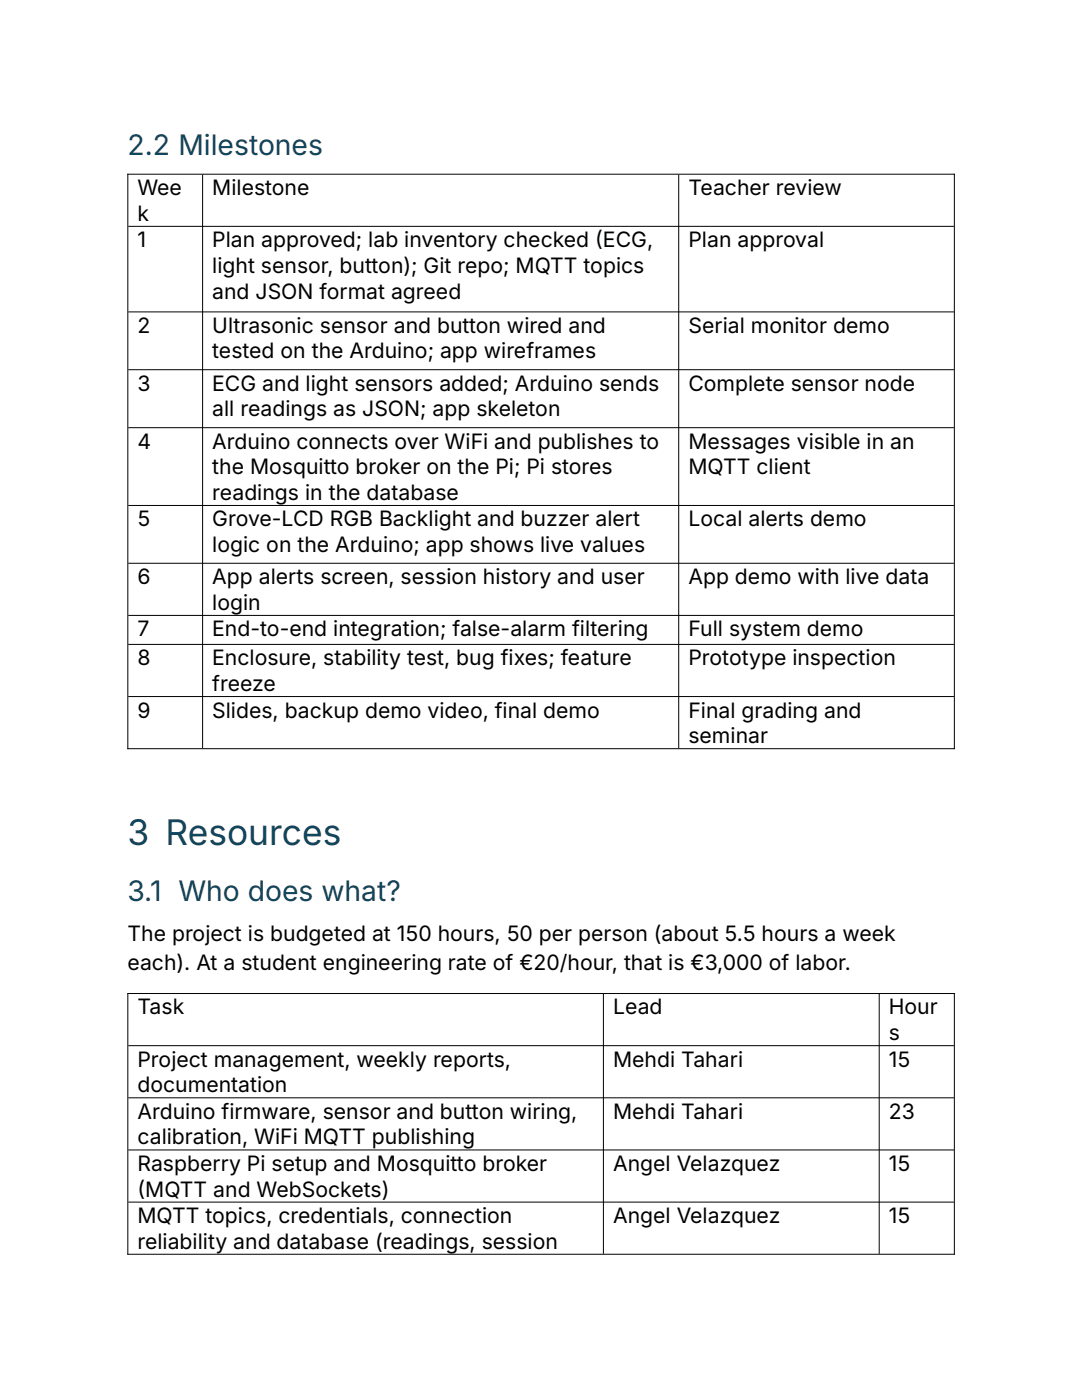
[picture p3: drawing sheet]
<svg xmlns="http://www.w3.org/2000/svg" width="216mm" height="279mm" viewBox="0 0 216 279" stroke-linecap="round" stroke-linejoin="round" font-family="sans-serif">
<defs><g id="words">
<text font-size="7.1" fill="#0f4761" x="25.4" y="168.6">3 Resources</text>
<g font-size="5.6" fill="#0f4761">
<text x="25.4" y="30.9">2.2 Milestones</text>
<text x="25.4" y="179.8">3.1 Who does what?</text>
</g>
<g font-size="4.2">
<text x="27.4" y="38.9">Wee</text>
<text x="42.4" y="38.9">Milestone</text>
<text x="137.4" y="38.9">Teacher review</text>
<text x="27.4" y="44.1">k</text>
<text x="27.4" y="49.4">1</text>
<text x="42.4" y="49.4">Plan approved; lab inventory checked (ECG,</text>
<text x="137.4" y="49.4">Plan approval</text>
<text x="42.4" y="54.5">light sensor, button); Git repo; MQTT topics</text>
<text x="42.4" y="59.6">and JSON format agreed</text>
<text x="27.4" y="66.4">2</text>
<text x="42.4" y="66.4">Ultrasonic sensor and button wired and</text>
<text x="42.4" y="71.5">tested on the Arduino; app wireframes</text>
<text x="137.4" y="66.4">Serial monitor demo</text>
<text x="27.4" y="78">3</text>
<text x="42.4" y="78">ECG and light sensors added; Arduino sends</text>
<text x="137.4" y="78">Complete sensor node</text>
<text x="42.4" y="83.1">all readings as JSON; app skeleton</text>
<text x="27.4" y="89.5">4</text>
<text x="42.4" y="89.5">Arduino connects over WiFi and publishes to</text>
<text x="137.4" y="89.5">Messages visible in an</text>
<text x="42.4" y="94.7">the Mosquitto broker on the Pi; Pi stores</text>
<text x="137.4" y="94.7">MQTT client</text>
<text x="42.4" y="99.8">readings in the database</text>
<text x="27.4" y="105.1">5</text>
<text x="42.4" y="105.1">Grove-LCD RGB Backlight and buzzer alert</text>
<text x="137.4" y="105.1">Local alerts demo</text>
<text x="42.4" y="110.2">logic on the Arduino; app shows live values</text>
<text x="27.4" y="116.6">6</text>
<text x="42.4" y="116.6">App alerts screen, session history and user</text>
<text x="137.4" y="116.6">App demo with live data</text>
<text x="42.4" y="121.7">login</text>
<text x="27.4" y="127">7</text>
<text x="42.4" y="127">End-to-end integration; false-alarm filtering</text>
<text x="137.4" y="127">Full system demo</text>
<text x="27.4" y="132.8">8</text>
<text x="42.4" y="132.8">Enclosure, stability test, bug fixes; feature</text>
<text x="42.4" y="137.9">freeze</text>
<text x="137.4" y="132.8">Prototype inspection</text>
<text x="27.4" y="143.2">9</text>
<text x="42.4" y="143.2">Slides, backup demo video, final demo</text>
<text x="137.4" y="143.2">Final grading and</text>
<text x="137.4" y="148.3">seminar</text>
<text x="25.4" y="187.7">The project is budgeted at 150 hours, 50 per person (about 5.5 hours a week</text>
<text x="25.4" y="193.6">each). At a student engineering rate of €20/hour, that is €3,000 of labor.</text>
<text x="27.4" y="202.5">Task</text>
<text x="122.3" y="202.5">Lead</text>
<text x="177.4" y="202.5">Hour</text>
<text x="177.4" y="207.6">s</text>
<text x="27.4" y="212.9">Project management, weekly reports,</text>
<text x="122.3" y="212.9">Mehdi Tahari</text>
<text x="177.4" y="212.9">15</text>
<text x="27.4" y="218">documentation</text>
<text x="27.4" y="223.3">Arduino firmware, sensor and button wiring,</text>
<text x="122.3" y="223.3">Mehdi Tahari</text>
<text x="177.4" y="223.3">23</text>
<text x="27.4" y="228.4">calibration, WiFi MQTT publishing</text>
<text x="27.4" y="233.7">Raspberry Pi setup and Mosquitto broker</text>
<text x="122.3" y="233.7">Angel Velazquez</text>
<text x="177.4" y="233.7">15</text>
<text x="27.4" y="238.8">(MQTT and WebSockets)</text>
<text x="27.4" y="244.1">MQTT topics, credentials, connection</text>
<text x="122.3" y="244.1">Angel Velazquez</text>
<text x="177.4" y="244.1">15</text>
<text x="27.4" y="249.2">reliability and database (readings, session</text>
</g>
</g></defs>
<g fill="none" stroke="#000" stroke-width=".2">
<path d="M25.4 34.8h165.1M25.5 34.7v114.8M40.4 34.9v114.4M135.4 34.9v114.4M190.4 34.7v114.8M25.6 45.2h164.7M25.6 62.2h164.7M25.6 73.8h164.7M25.6 85.4h164.7M25.6 100.9h164.7M25.6 112.4h164.7M25.6 122.8h164.7"/>
<path d="M25.6 128.6h164.7M25.6 139h164.7M25.4 149.4h165.1M25.4 198.3h165.1M25.5 198.2v52.2M120.4 198.4v51.8M175.4 198.4v51.8M190.4 198.2v52.2M25.6 208.7h164.7M25.6 219.1h164.7M25.6 229.5h164.7M25.6 239.9h164.7"/>
<path d="M25.4 250.3h165.1"/>
</g>
<use href="#words"/>
</svg>
